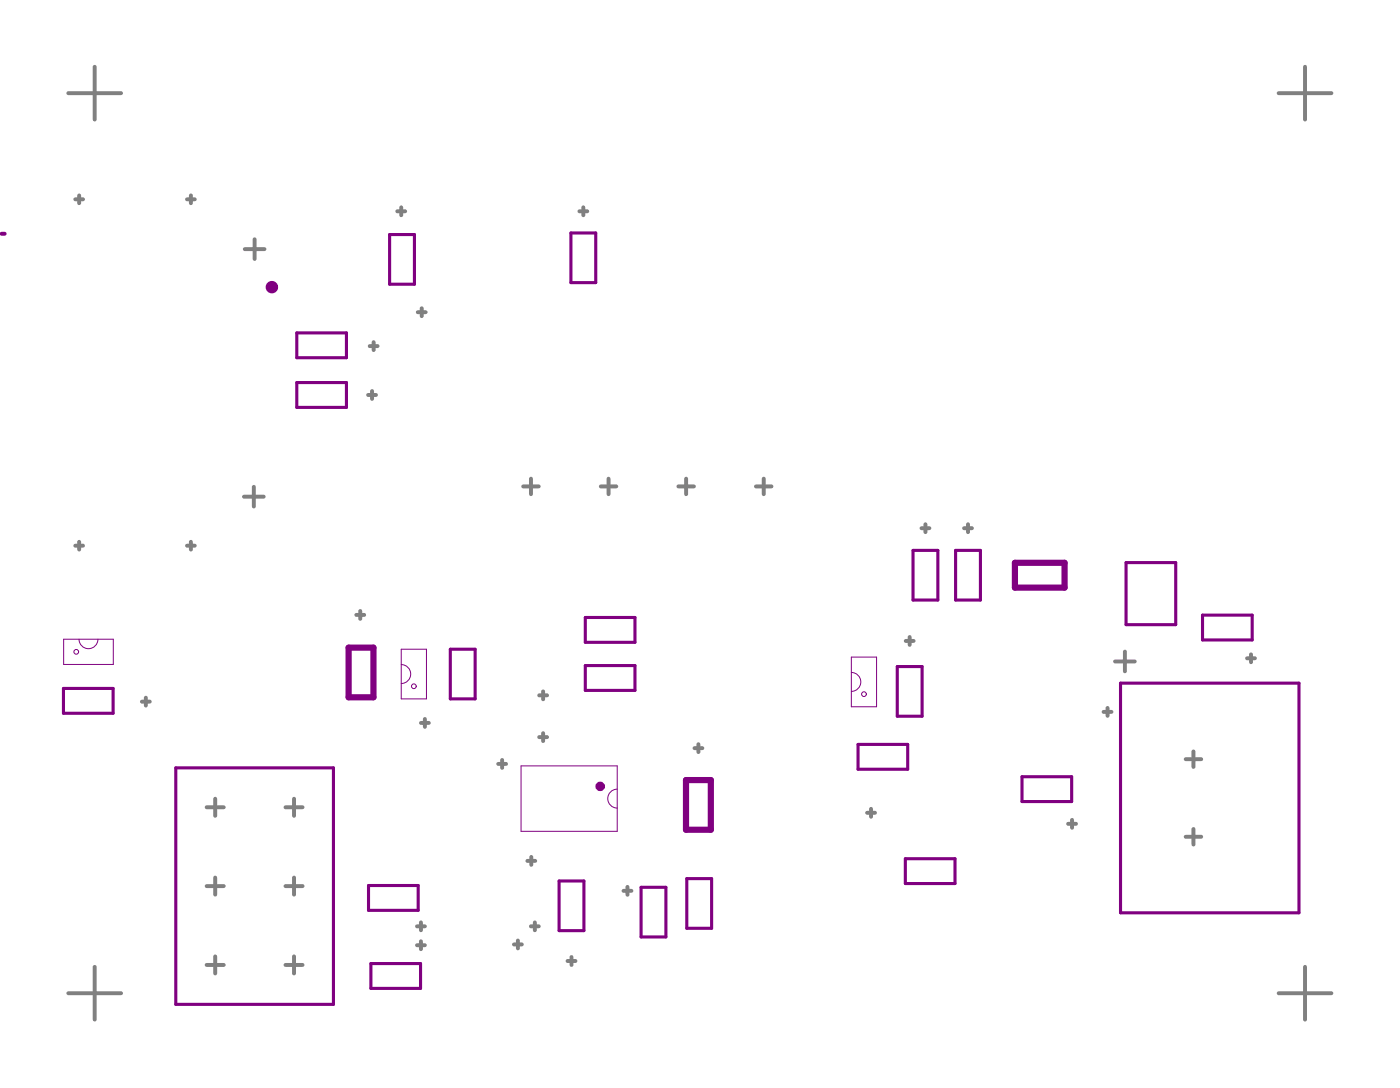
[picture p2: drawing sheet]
<svg xmlns="http://www.w3.org/2000/svg" width="150mm" height="117mm" viewBox="0 0 150 117" stroke-linecap="round" stroke-linejoin="round" font-family="sans-serif">
<g fill="none" stroke="#800080" stroke-width=".33">
<path d="M31.9 35.7h5.3v2.7h-5.3zM41.8 25.2h2.7v5.3h-2.7zM61.3 25h2.7v5.3h-2.7zM31.9 41.1h5.3v2.6h-5.3zM98 59.1h2.7v5.3h-2.7zM102.6 59.1h2.6v5.3h-2.6zM6.8 73.9h5.3v2.7h-5.3zM48.3 69.7h2.7v5.3h-2.7zM62.8 66.3h5.4v2.6h-5.4zM62.8 71.4h5.4v2.7h-5.4zM92.1 79.9h5.3v2.7h-5.3zM96.3 71.5h2.7v5.4h-2.7z"/>
<path d="M120.3 73.3h19.1v24.7h-19.1zM120.9 60.4h5.3v6.6h-5.3zM129.1 66h5.3v2.7h-5.3zM18.9 82.4h16.9v25.4h-16.9zM39.6 95h5.3v2.7h-5.3zM60 94.6h2.7v5.3h-2.7zM68.8 95.2h2.7v5.4h-2.7zM73.7 94.3h2.7v5.3h-2.7zM97.2 92.2h5.3v2.6h-5.3zM109.7 83.4h5.3v2.6h-5.3zM39.8 103.4h5.3v2.7h-5.3z"/>
</g>
<g fill="none" stroke="#800080" stroke-width=".11">
<path d="M6.8 68.6h5.4v2.7h-5.4zM8.5 68.6a1.02 1.02 0 0 0 1 1 1.02 1.02 0 0 0 1-1M43.1 71.3a1.02 1.02 0 0 1 1 1 1.02 1.02 0 0 1-1 1.1M43.1 69.7h2.7v5.3h-2.7zM91.4 72.2a1.02 1.02 0 0 1 1 1 1.02 1.02 0 0 1-1 1M91.4 70.5h2.7v5.4h-2.7zM55.9 82.2h10.4v7h-10.4zM66.3 84.7a1.02 1.02 0 0 0-1.1 1 1.02 1.02 0 0 0 1.1 1"/>
<circle cx="8.2" cy="70" r=".25"/>
<circle cx="44.4" cy="73.7" r=".25"/>
<circle cx="92.7" cy="74.5" r=".25"/>
</g>
<g fill="none" stroke="#800080" stroke-width=".66">
<path d="M37.4 69.5h2.7v5.3h-2.7zM108.9 60.4h5.4v2.7h-5.4zM73.6 83.7h2.7v5.4h-2.7z"/>
<circle cx="29.2" cy="30.8" r=".33"/>
</g>
<path d="M.2 25.1h.3" fill="none" stroke="#800080" stroke-width=".42"/>
<circle cx="64.4" cy="84.4" r=".25" fill="none" stroke="#800080" stroke-width=".51"/>
<g fill="none" stroke="#808080" stroke-width=".42">
<path d="M7.3 10h5.7M10.2 7.2v5.6M137.3 10h5.6M140.1 7.2v5.6M8.1 21.4h.8M8.5 21v.8M20.1 21.4h.8M20.5 21v.8M26.3 26.7h2.1M27.3 25.7v2.1M39.7 37.1h.8M40.1 36.7v.9"/>
<path d="M42.6 22.7h.9M43.1 22.3v.8M44.8 33.5h.9M45.3 33.1v.8M62.2 22.7h.8M62.6 22.3v.8M8.1 58.6h.8M8.5 58.1v.9M20.1 58.6h.8M20.5 58.1v.9M26.2 53.3h2.1M27.2 52.2v2.2"/>
<path d="M39.5 42.4h.9M39.9 42v.8M56.2 52.2h1.6M57 51.4v1.6M64.5 52.2h1.7M65.3 51.4v1.6M72.8 52.2h1.7M73.7 51.4v1.6M81.1 52.2h1.7M82 51.4v1.6M98.9 56.7h.9M99.3 56.3v.8"/>
<path d="M103.5 56.7h.8M103.9 56.3v.8M15.2 75.3h.9M15.7 74.9v.8M38.2 66h.9M38.7 65.6v.8M45.2 77.6h.8M45.6 77.2v.8M57.9 74.6h.8M57.9 79.1h.8M58.3 74.2v.8M58.3 78.7v.8"/>
<path d="M75 79.9v.8M97.2 68.8h.9M97.6 68.4v.8M118.5 76.4h.8M118.9 76v.8M119.7 71h2.1M120.8 69.9v2.2M133.9 70.7h.8M134.3 70.2v.9M22.2 95.1h1.8M22.2 86.6h1.8M23.1 85.7v1.9"/>
<path d="M23.1 94.2v1.8M30.6 95.1h1.9M30.6 86.6h1.9M31.6 85.7v1.9M31.6 94.2v1.8M44.8 99.4h.8M45.2 99v.8M53.5 82h.8M53.9 81.6v.8M56.6 92.4h.9M57 99.4h.8M57 92v.8"/>
<path d="M57.4 99v.8M66.9 95.6h.9M67.4 95.2v.8M74.5 80.3h.9M93.1 87.2h.8M93.5 86.8v.9M114.7 88.4h.8M115.1 88v.8M127.3 89.8h1.6M127.3 81.5h1.6M128.1 80.6v1.7M128.1 89v1.6"/>
<path d="M7.3 106.6h5.7M10.2 103.8v5.6M22.2 103.6h1.8M23.1 102.6v1.9M30.6 103.6h1.9M31.6 102.6v1.9M44.8 101.4h.8M45.2 101v.9M55.2 101.4h.8M55.6 100.9v.9M60.9 103.1h.9M61.3 102.7v.9"/>
<path d="M137.3 106.6h5.6M140.1 103.8v5.6"/>
</g>
</svg>
